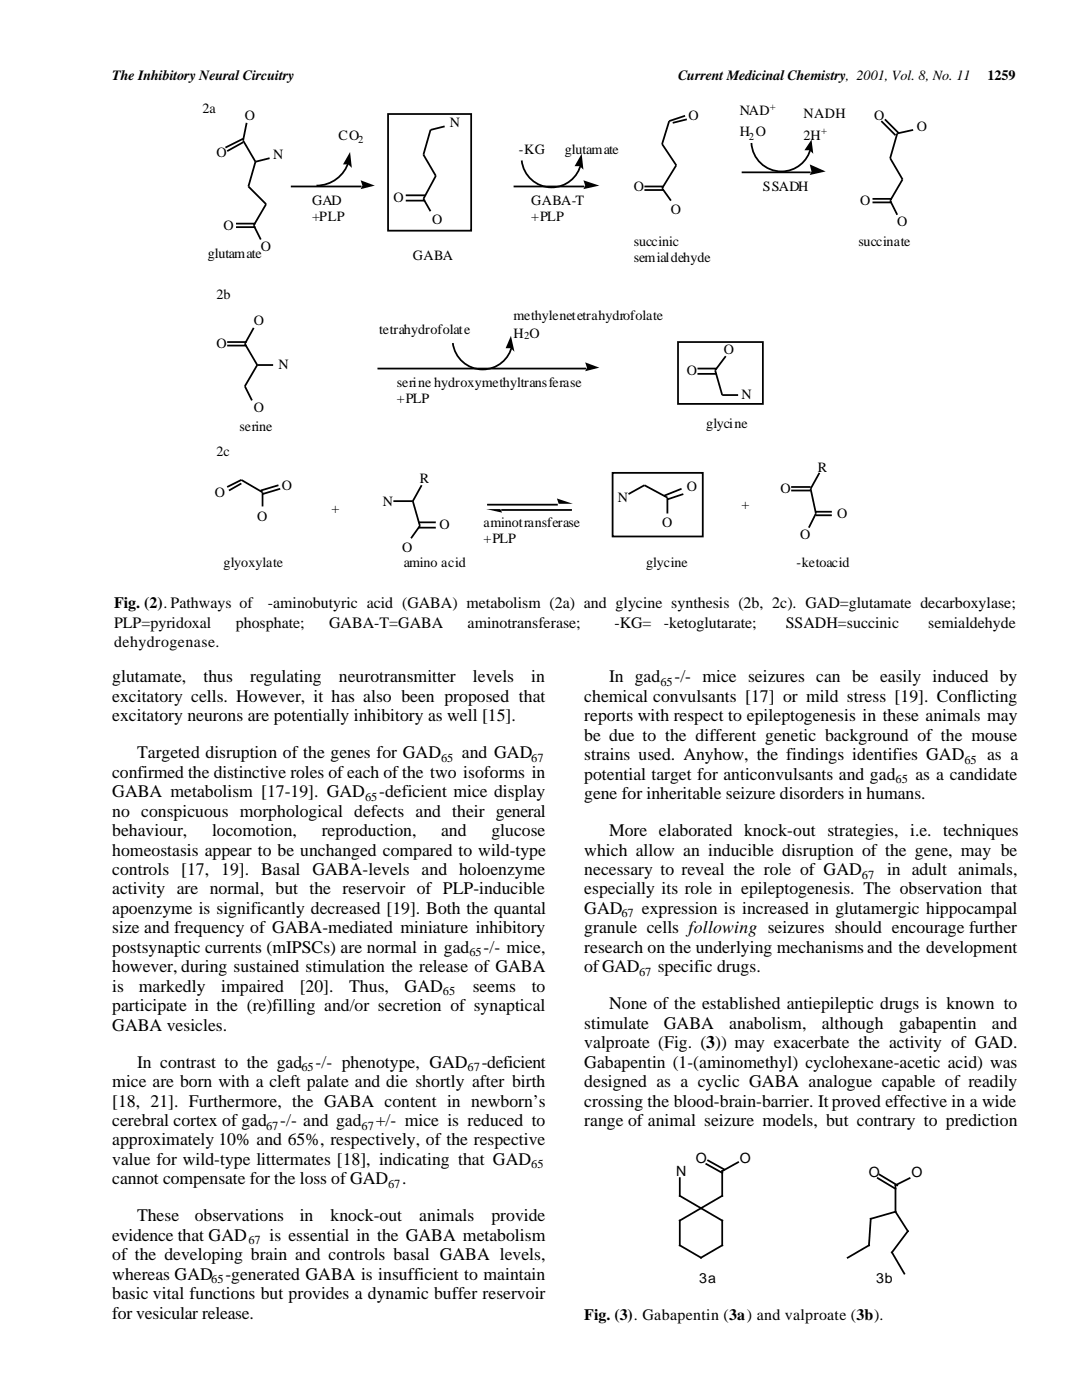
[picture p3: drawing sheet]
<svg xmlns="http://www.w3.org/2000/svg" width="216mm" height="279mm" viewBox="0 0 216 279" stroke-linecap="round" stroke-linejoin="round" font-family="sans-serif">
<defs><g id="words">
<g font-size="3.5">
<text x="22.4" y="136.2">glutamate,</text>
<text x="40.6" y="136.2">thus</text>
<text x="49.9" y="136.2">regulating</text>
<text x="67.6" y="136.2">neurotransmitter</text>
<text x="94.4" y="136.2">levels</text>
<text x="106" y="136.2">in</text>
<text x="121.5" y="136.2">In gad</text>
<text x="134.6" y="136.2">-/- mice seizures can be easily induced by</text>
<text x="22.4" y="140.1">excitatory cells. However, it has also been proposed that</text>
<text x="22.4" y="143.9">excitatory neurons are potentially inhibitory as well [15].</text>
<text x="116.6" y="140.1">chemical convulsants [17] or mild stress [19]. Conflicting</text>
<text x="116.6" y="143.9">reports with respect to epileptogenesis in these animals may</text>
<text x="116.6" y="147.8">be due to the different genetic background of the mouse</text>
<text x="22.4" y="155.2">confirmed the distinctive roles of each of the two isoforms in</text>
<text x="27.3" y="151.3">Targeted disruption of the genes for GAD</text>
<text x="92.2" y="151.3">and GAD</text>
<text x="116.6" y="151.7">strains used. Anyhow, the findings identifies GAD</text>
<text x="116.6" y="155.6">potential target for anticonvulsants and gad</text>
<text x="182.7" y="155.6">as a candidate</text>
<text x="197" y="151.7">as a</text>
<text x="22.4" y="159.1">GABA metabolism [17-19]. GAD</text>
<text x="75.7" y="159.1">-deficient mice display</text>
<text x="116.6" y="159.5">gene for inheritable seizure disorders in humans.</text>
<text x="22.4" y="163">no conspicuous morphological defects and their general</text>
<text x="22.4" y="166.9">behaviour,</text>
<text x="42.3" y="166.9">locomotion,</text>
<text x="64.2" y="166.9">reproduction,</text>
<text x="88" y="166.9">and</text>
<text x="98.1" y="166.9">glucose</text>
<text x="121.5" y="166.9">More elaborated knock-out strategies, i.e. techniques</text>
<text x="22.4" y="170.7">homeostasis appear to be unchanged compared to wild-type</text>
<text x="116.6" y="170.7">which allow an inducible disruption of the gene, may be</text>
<text x="22.4" y="174.6">controls [17, 19]. Basal GABA-levels and holoenzyme</text>
<text x="22.4" y="178.5">activity are normal, but the reservoir of PLP-inducible</text>
<text x="116.6" y="174.6">necessary to reveal the role of GAD</text>
<text x="116.6" y="178.5">especially its role in epileptogenesis. The observation that</text>
<text x="177" y="174.6">in adult animals,</text>
<text x="22.4" y="182.4">apoenzyme is significantly decreased [19]. Both the quantal</text>
<text x="116.6" y="182.4">GAD</text>
<text x="128.1" y="182.4">expression is increased in glutamergic hippocampal</text>
<text x="22.4" y="186.3">size and frequency of GABA-mediated miniature inhibitory</text>
<text x="22.4" y="190.1">postsynaptic currents (mIPSCs) are normal in gad</text>
<text x="96.5" y="190.1">-/- mice,</text>
<text x="116.6" y="186.3">granule cells following seizures should encourage further</text>
<text x="116.6" y="190.1">research on the underlying mechanisms and the development</text>
<text x="22.4" y="194">however, during sustained stimulation the release of GABA</text>
<text x="22.4" y="197.9">is</text>
<text x="27.7" y="197.9">markedly</text>
<text x="44.1" y="197.9">impaired</text>
<text x="59.8" y="197.9">[20].</text>
<text x="69.7" y="197.9">Thus,</text>
<text x="80.7" y="197.9">GAD</text>
<text x="94.3" y="197.9">seems</text>
<text x="106.1" y="197.9">to</text>
<text x="116.6" y="194">of GAD</text>
<text x="131.2" y="194">specific drugs.</text>
<text x="22.4" y="201.8">participate in the (re)filling and/or secretion of synaptical</text>
<text x="121.5" y="201.4">None of the established antiepileptic drugs is known to</text>
<text x="22.4" y="205.7">GABA vesicles.</text>
<text x="116.6" y="205.3">stimulate</text>
<text x="116.6" y="209.2">valproate (Fig. (3)) may exacerbate the activity of GAD.</text>
<text x="132.5" y="205.3">GABA</text>
<text x="145.5" y="205.3">anabolism,</text>
<text x="164" y="205.3">although</text>
<text x="179.4" y="205.3">gabapentin</text>
<text x="197.9" y="205.3">and</text>
<text x="27.3" y="213.1">In contrast to the gad</text>
<text x="63" y="213.1">-/- phenotype, GAD</text>
<text x="96.1" y="213.1">-deficient</text>
<text x="116.6" y="213.1">Gabapentin (1-(aminomethyl) cyclohexane-acetic acid) was</text>
<text x="22.4" y="217">mice are born with a cleft palate and die shortly after birth</text>
<text x="22.4" y="220.8">[18, 21]. Furthermore, the GABA content in newborn’s</text>
<text x="116.6" y="217">designed as a cyclic GABA analogue capable of readily</text>
<text x="116.6" y="220.8">crossing the blood-brain-barrier. Itproved effective in a wide</text>
<text x="22.4" y="224.7">cerebral cortex of gad</text>
<text x="55.9" y="224.7">-/- and gad</text>
<text x="75" y="224.7">+/- mice is reduced to</text>
<text x="116.6" y="224.7">range of animal seizure models, but contrary to prediction</text>
<text x="22.4" y="228.6">approximately 10% and 65%, respectively, of the respective</text>
<text x="22.4" y="232.5">value for wild-type littermates [18], indicating that GAD</text>
<text x="22.4" y="236.4">cannot compensate for the loss of GAD</text>
<text x="80.3" y="236.4">.</text>
<text x="27.3" y="243.8">These</text>
<text x="38.9" y="243.8">observations</text>
<text x="59.8" y="243.8">in</text>
<text x="66" y="243.8">knock-out</text>
<text x="83.7" y="243.8">animals</text>
<text x="98.1" y="243.8">provide</text>
<text x="22.4" y="247.6">evidence that GAD</text>
<text x="22.4" y="251.5">of the developing brain and controls basal GABA levels,</text>
<text x="53.8" y="247.6">is essential in the GABA metabolism</text>
<text x="22.4" y="255.4">whereas GAD</text>
<text x="45" y="255.4">-generated GABA is insufficient to maintain</text>
<text x="22.4" y="259.3">basic vital functions but provides a dynamic buffer reservoir</text>
<text x="22.4" y="263.2">for vesicular release.</text>
</g>
<g font-size="3.2">
<text x="22.8" y="121.4">Fig. (2). Pathways of</text>
<text x="22.8" y="125.2">PLP=pyridoxal</text>
<text x="47" y="125.2">phosphate;</text>
<text x="53.4" y="121.4">-aminobutyric acid (GABA) metabolism (2a) and glycine synthesis (2b, 2c). GAD=glutamate decarboxylase;</text>
<text x="65.7" y="125.2">GABA-T=GABA</text>
<text x="93.3" y="125.2">aminotransferase;</text>
<text x="122.6" y="125.2">-KG=</text>
<text x="132.5" y="125.2">-ketoglutarate;</text>
<text x="156.8" y="125.2">SSADH=succinic</text>
<text x="185.2" y="125.2">semialdehyde</text>
<text x="22.8" y="129.1">dehydrogenase.</text>
<text x="116.6" y="263.5">Fig. (3). Gabapentin (3a) and valproate (3b).</text>
</g>
<g font-size="2.8">
<text x="22.4" y="15.9">The Inhibitory Neural Circuitry</text>
<text x="135.3" y="15.9">Current Medicinal Chemistry, 2001, Vol. 8, No. 11</text>
<text x="197" y="15.9">1259</text>
<text x="40.4" y="22.6">2a</text>
<text x="48.9" y="24">O</text>
<text x="137.4" y="24">O</text>
<text x="147.6" y="22.9">NAD</text>
<text x="160.3" y="23.6">NADH</text>
<text x="174.4" y="24">O</text>
<text x="67.6" y="27.9">CO</text>
<text x="89.8" y="25.4">N</text>
<text x="147.6" y="27.2">H O</text>
<text x="160.3" y="27.9">2H</text>
<text x="182.9" y="26.1">O</text>
<text x="43.2" y="31.4">O</text>
<text x="54.5" y="31.8">N</text>
<text x="103.5" y="30.7">-KG</text>
<text x="112.7" y="30.7">glutamate</text>
<text x="62.3" y="40.9">GAD</text>
<text x="78.5" y="40.2">O</text>
<text x="106" y="40.9">GABA-T</text>
<text x="126.5" y="38.1">O</text>
<text x="152.2" y="38.1">SSADH</text>
<text x="171.6" y="40.9">O</text>
<text x="44.6" y="45.9">O</text>
<text x="62.3" y="44.1">+PLP</text>
<text x="86.3" y="44.8">O</text>
<text x="106" y="44.1">+PLP</text>
<text x="133.9" y="42.7">O</text>
<text x="179" y="45.2">O</text>
<text x="41.5" y="51.5">glutamate</text>
<text x="52" y="50.1">O</text>
<text x="82.4" y="51.9">GABA</text>
<text x="126.5" y="49">succinic</text>
<text x="126.5" y="52.2">semialdehyde</text>
<text x="171.3" y="49">succinate</text>
<text x="43.2" y="59.6">2b</text>
<text x="50.6" y="64.9">O</text>
<text x="102.5" y="63.9">methylenetetrahydrofolate</text>
<text x="43.2" y="69.5">O</text>
<text x="75.7" y="66.7">tetrahydrofolate</text>
<text x="102.5" y="67.4">H O</text>
<text x="144.5" y="70.6">O</text>
<text x="55.6" y="73.7">N</text>
<text x="79.2" y="77.3">serine hydroxymethyltransferase</text>
<text x="137.1" y="74.8">O</text>
<text x="50.6" y="82.2">O</text>
<text x="79.2" y="80.4">+PLP</text>
<text x="148" y="79.7">N</text>
<text x="47.8" y="86.1">serine</text>
<text x="140.9" y="85.4">glycine</text>
<text x="43.2" y="91">2c</text>
<text x="163.2" y="94.2">R</text>
<text x="42.9" y="99.1">O</text>
<text x="56.3" y="97.7">O</text>
<text x="76.4" y="100.9">N</text>
<text x="83.8" y="96.3">R</text>
<text x="123.3" y="100.2">N</text>
<text x="137.1" y="98.1">O</text>
<text x="148" y="101.6">+</text>
<text x="155.8" y="98.4">O</text>
<text x="51.3" y="104.1">O</text>
<text x="66.1" y="102.3">+</text>
<text x="87.7" y="105.5">O</text>
<text x="96.5" y="105.1">aminotransferase</text>
<text x="132.1" y="105.1">O</text>
<text x="159.6" y="107.6">O</text>
<text x="167" y="103.4">O</text>
<text x="44.6" y="113.2">glyoxylate</text>
<text x="80.3" y="110.1">O</text>
<text x="80.6" y="113.2">amino acid</text>
<text x="96.5" y="108.3">+PLP</text>
<text x="128.9" y="113.2">glycine</text>
<text x="158.9" y="113.2">-ketoacid</text>
<text x="138.8" y="232.1">O</text>
<text x="147.6" y="232.1">O</text>
<text x="134.9" y="234.6">N</text>
<text x="173.4" y="234.9">O</text>
<text x="181.9" y="234.9">O</text>
<text x="139.5" y="256.1">3a</text>
<text x="174.8" y="256.1">3b</text>
</g>
<g font-size="2.5">
<text x="131.8" y="136.9">65</text>
<text x="88" y="152">65</text>
<text x="106" y="152">67</text>
<text x="192.4" y="152.4">65</text>
<text x="72.8" y="159.8">65</text>
<text x="178.7" y="156.3">65</text>
<text x="172" y="175.3">67</text>
<text x="124" y="183.1">67</text>
<text x="93.7" y="190.9">65</text>
<text x="127.5" y="194.7">67</text>
<text x="88.4" y="198.6">65</text>
<text x="60.1" y="213.8">65</text>
<text x="93.3" y="213.8">67</text>
<text x="53.1" y="225.4">67</text>
<text x="72.1" y="225.4">67</text>
<text x="106" y="233.2">65</text>
<text x="77.4" y="237.1">67</text>
<text x="49.6" y="248.4">67</text>
<text x="42.2" y="256.1">65</text>
</g>
<g font-size="2.1">
<text x="153.6" y="21.9">+</text>
<text x="71.4" y="28.6">2</text>
<text x="149.4" y="27.9">2</text>
<text x="163.9" y="26.8">+</text>
<text x="104.6" y="67.7">2</text>
</g>
</g></defs>
<g fill="none" stroke="#000" stroke-width=".35">
<path d="M48.5 28.4l-3.2 1.8M48.5 27.7l-3.5 1.8M49.2 24.5l-.7 3.5 2.5 4.3M51 32.3l-1.4 4.9 3.5 3.5-2.5 4.3 1.4 2.8M53.8 31.6l-2.8 .7M58 37.2h14.1M69.6 32.2a6.7 6.7 0 0 1-6.5 4.8M77.4 22.8h16.6v23.2h-16.6zM81 39h3.8M88.7 25.2l-2.8 .7-1.4 5 2.5 4.2-2.5 4.6 1.4 2.5M102.5 37.2h14.1M104.1 32a6 6 0 0 0 5.7 5.4 6 6 0 0 0 6.1-4.8"/>
<path d="M128.6 37.2h3.9M128.6 37.9h3.9M136.7 23.1l-3.2 1.1-1.4 4.6 2.8 4.2-2.8 4.6 1.8 2.4M137.1 23.8l-2.9 .7M148 34.4h13.7M149.9 28.5a6 6 0 0 0 5.6 5.7 6 6 0 0 0 6.3-4.7M174.1 39.7h3.9M175.9 24.2l2.8 2.8M176.6 23.8l2.8 2.8M182.2 25.9l-3.2 .7-1.4 5 2.5 4.2-2.5 4.2 1.4 2.9M47.1 45.3h3.9M47.1 44.6h3.9"/>
<path d="M81 40h3.8M174.1 40.4h3.9M45.3 69h3.9M45.3 68.3h3.9M50.6 65.4l-1.7 3.2 2.4 4.2M51.3 72.8h3.2M51.3 72.8l-2.4 4.3 1.4 2.8M75.3 73.6h41.6M90.4 68.5a6 6 0 0 0 5.7 5.2 6 6 0 0 0 6.1-4.8M135.3 68.3h16.9v12.3h-16.9zM139.2 73.6h3.9M139.2 74.6h3.9"/>
<path d="M144.8 71.1l-2.1 2.8 1.4 4.9h3.2M45.3 97.2l2.9-1.4 4.2 2.4v2.9M48.2 96.5l-2.5 1.4M55.6 96.8l-3.6 1.1M55.9 97.5l-3.5 1.1M84.1 96.8l-1.7 3.2M122.2 94.4h18v12.7h-18zM125.4 98.6l3.2-1.8 4.6 2.5v3.2M136 97.5l-3.5 1.5M136.3 98.6l-3.1 1.1M157.9 97.9h3.8M157.9 97.2h3.8"/>
<path d="M163.5 94.4l-1.8 3.1 1.1 5-1.4 2.8M78.5 100h3.9M82.4 100l1.4 5-1.8 2.4M83.4 104.2h3.6M83.4 105.3h3.6M97.2 100.7h14.1M100 101.8h14.1M162.8 102.1h3.2M162.8 102.8h3.2M140.9 232.3l3.2 1.8M141.3 231.6l3.2 1.8M147.3 232l-3.2 1.7v5l-8.5 4.9v4.9l4.3 2.5 4.2-2.5v-4.9l-8.5-4.9v-3.6"/>
<path d="M175.2 235.1l3.5 2.1M175.5 234.4l3.5 2.1M181.5 235.1l-2.8 1.4v5.3M178.7 241.8l-5 1.4-.3 5.3-4.2 2.5M178.7 241.8l2.5 3.9-3.2 4.2 2.4 4.3"/>
</g>
<g fill="#000">
<path d="M111.1 99.5l3.2 1h-2.8z"/>
<path d="M69.8 30.3l.4 3.2-.7-.7h-1.1z" fill-rule="evenodd"/>
<path d="M72 36l2.8 1-2.8 .7 .3-.7z" fill-rule="evenodd"/>
<path d="M116.1 30.7l.3 3.2-.7-.7h-1z" fill-rule="evenodd"/>
<path d="M116.4 36l3.2 1-3.2 .7 .4-.7z" fill-rule="evenodd"/>
<path d="M161.9 27.9l.4 2.8-.7-.7h-1.1z" fill-rule="evenodd"/>
<path d="M161.6 32.8l3.1 1.4-3.1 .7 .3-.7z" fill-rule="evenodd"/>
<path d="M102 67l.7 3.2-.7-.7h-1.1z" fill-rule="evenodd"/>
<path d="M116.8 72.3l2.8 1.1-2.8 .7 .3-.7z" fill-rule="evenodd"/>
<path d="M97 101.6h2.8l.4 .7-3.2-.7 17.3-1.1z" fill-rule="evenodd"/>
</g>
<use href="#words"/>
</svg>
